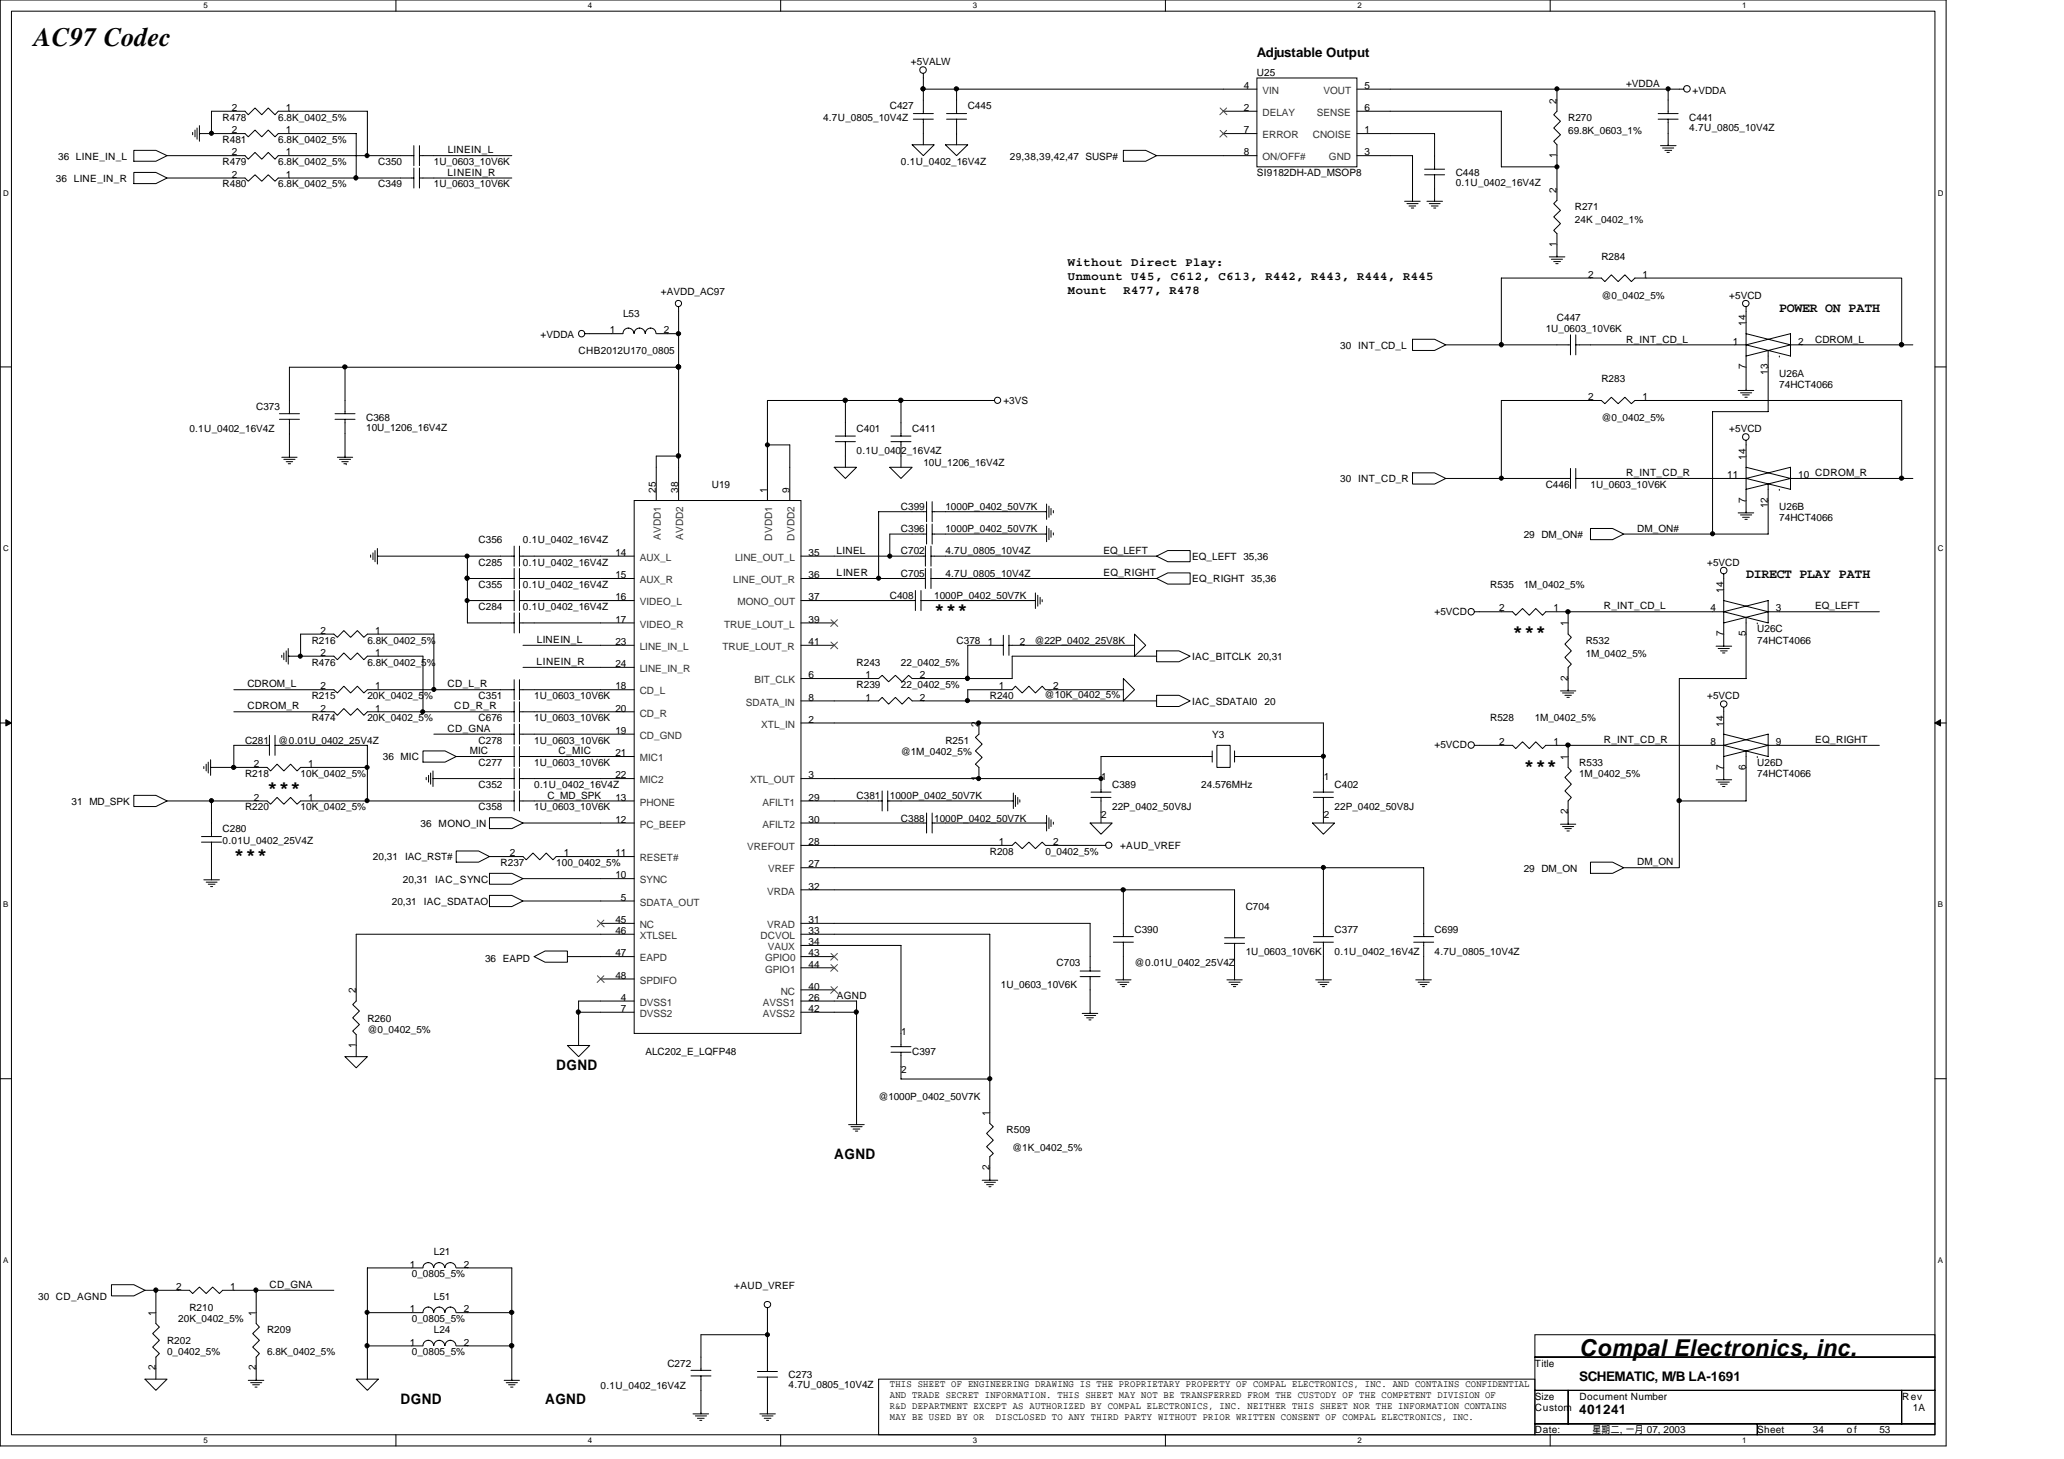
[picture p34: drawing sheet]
<svg xmlns="http://www.w3.org/2000/svg" width="297mm" height="210mm" viewBox="0 0 297 210" stroke-linecap="round" stroke-linejoin="round" font-family="sans-serif">
<defs><g id="words">
<text font-size="3.8" x="4.9" y="6.6">AC97 Codec</text>
<text font-size="3.3" x="227.3" y="195.1">Compal Electronics, inc.</text>
<g font-size="2.5">
<text x="134.4" y="88.5">***</text>
<text x="217.7" y="91.7">***</text>
<text x="219.3" y="110.9">***</text>
<text x="38.4" y="114.1">***</text>
<text x="33.7" y="123.7">***</text>
</g>
<g font-size="2.1">
<text x="80" y="153.9">DGND</text>
<text x="120.1" y="166.8">AGND</text>
<text x="57.7" y="201.9">DGND</text>
<text x="78.4" y="201.9">AGND</text>
</g>
<g font-size="1.9">
<text x="180.9" y="8.2">Adjustable Output</text>
<text x="256.1" y="44.8">POWER ON PATH</text>
<text x="251.3" y="83.2">DIRECT PLAY PATH</text>
<text x="227.3" y="203.4">401241</text>
<text x="227.3" y="198.6">SCHEMATIC, M/B LA-1691</text>
</g>
<g font-size="1.7">
<text x="153.7" y="38.3">Without</text>
<text x="153.7" y="40.3">Unmount</text>
<text x="162.8" y="38.3">Direct Play:</text>
<text x="162.8" y="40.3">U45,</text>
<text x="168.5" y="40.3">C612,</text>
<text x="175.4" y="40.3">C613, R442, R443, R444, R445</text>
<text x="153.7" y="42.3">Mount</text>
<text x="161.7" y="42.3">R477, R478</text>
</g>
<g font-size="1.4">
<text x="131.1" y="9.4">+5VALW</text>
<text x="180.9" y="11">U25</text>
<text x="32" y="17.4">R478</text>
<text x="33.4" y="16">2</text>
<text x="40" y="17.4">6.8K_0402_5%</text>
<text x="41.1" y="16">1</text>
<text x="118.4" y="17.4">4.7U_0805_10V4Z</text>
<text x="128.1" y="15.7">C427</text>
<text x="139.3" y="15.7">C445</text>
<text x="179" y="12.8">4</text>
<text x="179" y="16">2</text>
<text x="196.4" y="16">6</text>
<text x="196.4" y="12.8">5</text>
<text x="224" y="14.9" transform="rotate(-90 224 14.9)">2</text>
<text x="225.7" y="17.4">R270</text>
<text x="234" y="12.5">+VDDA</text>
<text x="243.1" y="17.4">C441</text>
<text x="243.6" y="13.5">+VDDA</text>
<text x="8.4" y="23">36 LINE_IN_L</text>
<text x="32" y="20.6">R481</text>
<text x="32" y="23.7">R479</text>
<text x="33.4" y="19.2">2</text>
<text x="33.4" y="22.4">2</text>
<text x="40" y="20.6">6.8K_0402_5%</text>
<text x="40" y="23.7">6.8K_0402_5%</text>
<text x="41.1" y="19.2">1</text>
<text x="41.1" y="22.4">1</text>
<text x="54.4" y="23.7">C350</text>
<text x="62.4" y="23.7">1U_0603_10V6K</text>
<text x="64.4" y="22.1">LINEIN_L</text>
<text x="129.7" y="23.7">0.1U_0402_16V4Z</text>
<text x="145.3" y="23">29,38,39,42,47 SUSP#</text>
<text x="179" y="22.4">8</text>
<text x="179" y="19.2">7</text>
<text x="196.4" y="22.4">3</text>
<text x="196.4" y="19.2">1</text>
<text x="224" y="22.7" transform="rotate(-90 224 22.7)">1</text>
<text x="225.7" y="19.3">69.8K_0603_1%</text>
<text x="243.1" y="18.8">4.7U_0805_10V4Z</text>
<text x="8" y="26.2">36 LINE_IN_R</text>
<text x="32" y="27">R480</text>
<text x="33.4" y="25.6">2</text>
<text x="40" y="27">6.8K_0402_5%</text>
<text x="41.1" y="25.6">1</text>
<text x="54.4" y="27">C349</text>
<text x="62.4" y="27">1U_0603_10V6K</text>
<text x="64.4" y="25.3">LINEIN_R</text>
<text x="180.9" y="25.4">SI9182DH-AD_MSOP8</text>
<text x="209.5" y="25.4">C448</text>
<text x="209.5" y="26.8">0.1U_0402_16V4Z</text>
<text x="224" y="27.7" transform="rotate(-90 224 27.7)">2</text>
<text x="224" y="35.5" transform="rotate(-90 224 35.5)">1</text>
<text x="226.6" y="30.2">R271</text>
<text x="226.6" y="32.1">24K _0402_1%</text>
<text x="228.6" y="40">2</text>
<text x="230.5" y="37.4">R284</text>
<text x="236.4" y="40">1</text>
<text x="87.8" y="48">1</text>
<text x="89.7" y="45.7">L53</text>
<text x="95.1" y="42.5">+AVDD_AC97</text>
<text x="95.5" y="48">2</text>
<text x="222.5" y="47.8">1U_0603_10V6K</text>
<text x="224.1" y="46.2">C447</text>
<text x="230.5" y="43">@0_0402_5%</text>
<text x="248.9" y="43">+5VCD</text>
<text x="251.2" y="46.9" transform="rotate(-90 251.2 46.9)">14</text>
<text x="77.8" y="48.6">+VDDA</text>
<text x="83.3" y="51">CHB2012U170_0805</text>
<text x="192.9" y="50.2">30 INT_CD_L</text>
<text x="234" y="49.3">R_INT_CD_L</text>
<text x="249.4" y="49.6">1</text>
<text x="251.2" y="53.1" transform="rotate(-90 251.2 53.1)">7</text>
<text x="254.4" y="53.9" transform="rotate(-90 254.4 53.9)">13</text>
<text x="258.8" y="49.6">2</text>
<text x="261.2" y="49.3">CDROM_L</text>
<text x="36.9" y="59">C373</text>
<text x="144.4" y="58.2">+3VS</text>
<text x="228.6" y="57.6">2</text>
<text x="230.5" y="55">R283</text>
<text x="236.4" y="57.6">1</text>
<text x="256.1" y="54.2">U26A</text>
<text x="256.1" y="55.8">74HCT4066</text>
<text x="27.3" y="62.2">0.1U_0402_16V4Z</text>
<text x="52.7" y="60.6">C368</text>
<text x="52.7" y="62">10U_1206_16V4Z</text>
<text x="123.3" y="62.2">C401</text>
<text x="123.3" y="65.4">0.1U_0402_16V4Z</text>
<text x="131.3" y="62.2">C411</text>
<text x="230.5" y="60.6">@0_0402_5%</text>
<text x="248.9" y="62.2">+5VCD</text>
<text x="94.4" y="70.9" transform="rotate(-90 94.4 70.9)">25</text>
<text x="97.6" y="70.9" transform="rotate(-90 97.6 70.9)">38</text>
<text x="102.4" y="70.2">U19</text>
<text x="110.4" y="70.9" transform="rotate(-90 110.4 70.9)">1</text>
<text x="113.6" y="70.9" transform="rotate(-90 113.6 70.9)">9</text>
<text x="132.9" y="67">10U_1206_16V4Z</text>
<text x="192.9" y="69.4">30 INT_CD_R</text>
<text x="222.5" y="70.2">C446</text>
<text x="228.9" y="70.2">1U_0603_10V6K</text>
<text x="234" y="68.5">R_INT_CD_R</text>
<text x="248.6" y="68.8">11</text>
<text x="251.2" y="66.1" transform="rotate(-90 251.2 66.1)">14</text>
<text x="258.8" y="68.8">10 CDROM_R</text>
<text x="129.7" y="76.6">C396</text>
<text x="129.7" y="73.4">C399</text>
<text x="136.1" y="76.6">1000P_0402_50V7K</text>
<text x="136.1" y="73.4">1000P_0402_50V7K</text>
<text x="219.3" y="77.4">29 DM_ON#</text>
<text x="235.6" y="76.5">DM_ON#</text>
<text x="251.2" y="72.3" transform="rotate(-90 251.2 72.3)">7</text>
<text x="254.4" y="73.1" transform="rotate(-90 254.4 73.1)">12</text>
<text x="256.1" y="73.4">U26B</text>
<text x="256.1" y="75">74HCT4066</text>
<text x="68.9" y="78.2">C356</text>
<text x="68.9" y="81.4">C285</text>
<text x="75.3" y="78.2">0.1U_0402_16V4Z</text>
<text x="75.3" y="81.4">0.1U_0402_16V4Z</text>
<text x="88.6" y="80">14</text>
<text x="88.6" y="83.2">15</text>
<text x="116.4" y="83.2">36</text>
<text x="116.4" y="80">35</text>
<text x="120.4" y="82.9">LINER</text>
<text x="120.4" y="79.7">LINEL</text>
<text x="129.7" y="83">C705</text>
<text x="129.7" y="79.8">C702</text>
<text x="136.1" y="83">4.7U_0805_10V4Z</text>
<text x="136.1" y="79.8">4.7U_0805_10V4Z</text>
<text x="158.8" y="82.9">EQ_RIGHT</text>
<text x="158.8" y="79.7">EQ_LEFT</text>
<text x="171.6" y="80.6">EQ_LEFT 35,36</text>
<text x="171.6" y="83.8">EQ_RIGHT 35,36</text>
<text x="245.7" y="81.4">+5VCD</text>
<text x="68.9" y="87.8">C284</text>
<text x="68.9" y="84.6">C355</text>
<text x="75.3" y="87.8">0.1U_0402_16V4Z</text>
<text x="75.3" y="84.6">0.1U_0402_16V4Z</text>
<text x="88.6" y="89.6">17</text>
<text x="88.6" y="86.4">16</text>
<text x="116.4" y="89.6">39</text>
<text x="116.4" y="86.4">37</text>
<text x="128.1" y="86.2">C408</text>
<text x="134.4" y="86.2">1000P_0402_50V7K</text>
<text x="206.5" y="88.4">+5VCD</text>
<text x="214.5" y="84.6">R535</text>
<text x="215.8" y="88">2</text>
<text x="219.3" y="84.6">1M_0402_5%</text>
<text x="223.6" y="88">1</text>
<text x="230.8" y="87.7">R_INT_CD_L</text>
<text x="246.2" y="88">4</text>
<text x="248" y="85.3" transform="rotate(-90 248 85.3)">14</text>
<text x="255.6" y="88">3</text>
<text x="261.2" y="87.7">EQ_LEFT</text>
<text x="44.9" y="92.6">R216</text>
<text x="44.9" y="95.8">R476</text>
<text x="46.1" y="91.2">2</text>
<text x="46.1" y="94.4">2</text>
<text x="52.9" y="92.6">6.8K_0402_5%</text>
<text x="52.9" y="95.8">6.8K_0402_5%</text>
<text x="54" y="91.2">1</text>
<text x="54" y="94.4">1</text>
<text x="77.2" y="95.7">LINEIN_R</text>
<text x="77.3" y="92.5">LINEIN_L</text>
<text x="88.6" y="92.8">23</text>
<text x="88.6" y="96">24</text>
<text x="116.4" y="92.8">41</text>
<text x="123.3" y="95.8">R243</text>
<text x="129.7" y="95.8">22_0402_5%</text>
<text x="137.7" y="92.6">C378</text>
<text x="142.2" y="92.8">1</text>
<text x="146.8" y="92.8">2</text>
<text x="148.9" y="92.6">@22P_0402_25V8K</text>
<text x="171.6" y="95">IAC_BITCLK 20,31</text>
<text x="225.6" y="90.1" transform="rotate(-90 225.6 90.1)">1</text>
<text x="228.2" y="92.6">R532</text>
<text x="228.2" y="94.5">1M_0402_5%</text>
<text x="248" y="91.5" transform="rotate(-90 248 91.5)">7</text>
<text x="251.2" y="91.5" transform="rotate(-90 251.2 91.5)">5</text>
<text x="252.9" y="91">U26C</text>
<text x="252.9" y="92.6">74HCT4066</text>
<text x="35.6" y="98.9">CDROM_L</text>
<text x="44.9" y="100.6">R215</text>
<text x="46.1" y="99.2">2</text>
<text x="52.9" y="100.6">20K_0402_5%</text>
<text x="54" y="99.2">1</text>
<text x="64.4" y="98.9">CD_L_R</text>
<text x="68.9" y="100.6">C351</text>
<text x="76.9" y="100.6">1U_0603_10V6K</text>
<text x="88.6" y="99.2">18</text>
<text x="116.4" y="97.6">6</text>
<text x="116.4" y="100.8">8</text>
<text x="123.3" y="99">R239</text>
<text x="124.5" y="97.6">1</text>
<text x="124.5" y="100.8">1</text>
<text x="129.7" y="99">22_0402_5%</text>
<text x="132.4" y="97.6">2</text>
<text x="132.4" y="100.8">2</text>
<text x="142.4" y="100.6">R240</text>
<text x="143.8" y="99.2">1</text>
<text x="150.3" y="100.4">@10K_0402_5%</text>
<text x="151.5" y="99.2">2</text>
<text x="171.6" y="101.4">IAC_SDATAI0</text>
<text x="182" y="101.4">20</text>
<text x="225.6" y="97.9" transform="rotate(-90 225.6 97.9)">2</text>
<text x="245.7" y="100.6">+5VCD</text>
<text x="35.3" y="107">C281</text>
<text x="35.6" y="102.1">CDROM_R</text>
<text x="40" y="107">@0.01U_0402_25V4Z</text>
<text x="44.9" y="103.8">R474</text>
<text x="46.1" y="102.4">2</text>
<text x="52.9" y="103.8">20K_0402_5%</text>
<text x="54" y="102.4">1</text>
<text x="64.4" y="105.3">CD_GNA</text>
<text x="65.4" y="102.1">CD_R_R</text>
<text x="68.9" y="103.8">C676</text>
<text x="68.9" y="107">C278</text>
<text x="76.9" y="103.8">1U_0603_10V6K</text>
<text x="76.9" y="107">1U_0603_10V6K</text>
<text x="88.6" y="102.4">20</text>
<text x="88.6" y="105.6">19</text>
<text x="116.4" y="104">2</text>
<text x="136.1" y="107">R251</text>
<text x="140.8" y="104.5" transform="rotate(-90 140.8 104.5)">2</text>
<text x="174.5" y="106.2">Y3</text>
<text x="206.5" y="107.6">+5VCD</text>
<text x="214.5" y="103.8">R528</text>
<text x="215.8" y="107.2">2</text>
<text x="220.9" y="103.8">1M_0402_5%</text>
<text x="223.6" y="107.2">1</text>
<text x="230.8" y="106.9">R_INT_CD_R</text>
<text x="246.2" y="107.2">8</text>
<text x="248" y="104.5" transform="rotate(-90 248 104.5)">14</text>
<text x="255.6" y="107.2">9</text>
<text x="261.2" y="106.9">EQ_RIGHT</text>
<text x="35.3" y="111.8">R218</text>
<text x="36.5" y="110.4">2</text>
<text x="43.3" y="111.8">10K_0402_5%</text>
<text x="44.4" y="110.4">1</text>
<text x="55.1" y="109.4">36 MIC</text>
<text x="67.6" y="108.5">MIC</text>
<text x="68.9" y="113.4">C352</text>
<text x="68.9" y="110.2">C277</text>
<text x="76.9" y="113.4">0.1U_0402_16V4Z</text>
<text x="76.9" y="110.2">1U_0603_10V6K</text>
<text x="80.4" y="108.5">C_MIC</text>
<text x="88.6" y="108.8">21</text>
<text x="88.6" y="112">22</text>
<text x="116.4" y="112">3</text>
<text x="129.7" y="108.6">@1M_0402_5%</text>
<text x="140.8" y="112.3" transform="rotate(-90 140.8 112.3)">1</text>
<text x="158.5" y="112.2">1</text>
<text x="160.1" y="113.4">C389</text>
<text x="172.9" y="113.4">24.576MHz</text>
<text x="190.5" y="112.2">1</text>
<text x="192.1" y="113.4">C402</text>
<text x="225.6" y="109.3" transform="rotate(-90 225.6 109.3)">1</text>
<text x="227.3" y="110.2">R533</text>
<text x="227.3" y="111.8">1M_0402_5%</text>
<text x="248" y="110.7" transform="rotate(-90 248 110.7)">7</text>
<text x="251.2" y="110.7" transform="rotate(-90 251.2 110.7)">6</text>
<text x="252.9" y="110.2">U26D</text>
<text x="252.9" y="111.8">74HCT4066</text>
<text x="10.3" y="115.8">31 MD_SPK</text>
<text x="32" y="119.8">C280</text>
<text x="35.3" y="116.6">R220</text>
<text x="36.5" y="115.2">2</text>
<text x="43.3" y="116.6">10K_0402_5%</text>
<text x="44.4" y="115.2">1</text>
<text x="60.5" y="119">36 MONO_IN</text>
<text x="68.9" y="116.6">C358</text>
<text x="76.9" y="116.6">1U_0603_10V6K</text>
<text x="78.8" y="114.9">C_MD_SPK</text>
<text x="88.6" y="115.2">13</text>
<text x="88.6" y="118.4">12</text>
<text x="116.4" y="115.2">29</text>
<text x="116.4" y="118.4">30</text>
<text x="123.3" y="115">C381</text>
<text x="128.1" y="115">1000P_0402_50V7K</text>
<text x="129.7" y="118.2">C388</text>
<text x="134.4" y="118.2">1000P_0402_50V7K</text>
<text x="158.5" y="117.7">2</text>
<text x="160.1" y="116.6">22P_0402_50V8J</text>
<text x="190.5" y="117.7">2</text>
<text x="192.1" y="116.6">22P_0402_50V8J</text>
<text x="225.6" y="117.1" transform="rotate(-90 225.6 117.1)">2</text>
<text x="32" y="121.4">0.01U_0402_25V4Z</text>
<text x="53.7" y="123.8">20,31</text>
<text x="58.3" y="123.8">IAC_RST#</text>
<text x="72" y="124.6">R237</text>
<text x="73.4" y="123.2">2</text>
<text x="80" y="124.6">100_0402_5%</text>
<text x="81.1" y="123.2">1</text>
<text x="88.6" y="123.2">11</text>
<text x="116.4" y="124.8">27</text>
<text x="116.4" y="121.6">28</text>
<text x="142.4" y="123">R208</text>
<text x="143.8" y="121.6">1</text>
<text x="150.4" y="123">0_0402_5%</text>
<text x="151.5" y="121.6">2</text>
<text x="161.2" y="122.2">+AUD_VREF</text>
<text x="219.3" y="125.4">29 DM_ON</text>
<text x="235.6" y="124.5">DM_ON</text>
<text x="56.4" y="130.2">20,31</text>
<text x="58" y="127">20,31</text>
<text x="61" y="130.2">IAC_SDATAO</text>
<text x="62.6" y="127">IAC_SYNC</text>
<text x="88.6" y="126.4">10</text>
<text x="89.4" y="129.6">5</text>
<text x="116.4" y="128">32</text>
<text x="179.3" y="131">C704</text>
<text x="88.6" y="134.4">46</text>
<text x="88.6" y="137.6">47</text>
<text x="88.6" y="132.8">45</text>
<text x="116.4" y="134.4">33</text>
<text x="116.4" y="136">34</text>
<text x="116.4" y="137.6">43</text>
<text x="116.4" y="132.8">31</text>
<text x="163.3" y="134.2">C390</text>
<text x="179.3" y="137.4">1U_0603_10V6K</text>
<text x="192.1" y="134.2">C377</text>
<text x="192.1" y="137.4">0.1U_0402_16V4Z</text>
<text x="206.5" y="134.2">C699</text>
<text x="206.5" y="137.4">4.7U_0805_10V4Z</text>
<text x="51.2" y="142.9" transform="rotate(-90 51.2 142.9)">2</text>
<text x="69.8" y="138.3">36 EAPD</text>
<text x="88.6" y="140.8">48</text>
<text x="89.4" y="144">4</text>
<text x="116.4" y="144">26</text>
<text x="116.4" y="139.2">44</text>
<text x="116.4" y="142.4">40</text>
<text x="120.4" y="143.7">AGND</text>
<text x="144.1" y="142.2">1U_0603_10V6K</text>
<text x="152.1" y="139">C703</text>
<text x="163.3" y="139">@0.01U_0402_25V4Z</text>
<text x="52.9" y="147">R260</text>
<text x="52.9" y="148.6">@0_0402_5%</text>
<text x="89.4" y="145.6">7</text>
<text x="116.4" y="145.6">42</text>
<text x="129.7" y="148.9">1</text>
<text x="51.2" y="150.7" transform="rotate(-90 51.2 150.7)">1</text>
<text x="92.9" y="151.8">ALC202_E_LQFP48</text>
<text x="129.7" y="154.3">2</text>
<text x="131.3" y="151.8">C397</text>
<text x="126.4" y="158.2">@1000P_0402_50V7K</text>
<text x="142.4" y="160.5" transform="rotate(-90 142.4 160.5)">1</text>
<text x="144.9" y="163">R509</text>
<text x="145.7" y="165.5">@1K_0402_5%</text>
<text x="142.4" y="168.3" transform="rotate(-90 142.4 168.3)">2</text>
<text x="25.4" y="185.6">2</text>
<text x="33.1" y="185.6">1</text>
<text x="38.8" y="185.3">CD_GNA</text>
<text x="59" y="182.4">1</text>
<text x="59.3" y="183.8">0_0805_5%</text>
<text x="62.4" y="180.6">L21</text>
<text x="66.8" y="182.4">2</text>
<text x="105.7" y="185.4">+AUD_VREF</text>
<text x="5.5" y="187">30 CD_AGND</text>
<text x="22.4" y="189.3" transform="rotate(-90 22.4 189.3)">1</text>
<text x="25.7" y="190.2">20K_0402_5%</text>
<text x="27.3" y="188.6">R210</text>
<text x="36.8" y="189.3" transform="rotate(-90 36.8 189.3)">1</text>
<text x="38.4" y="191.8">R209</text>
<text x="59" y="188.8">1</text>
<text x="59.3" y="190.2">0_0805_5%</text>
<text x="62.4" y="187">L51</text>
<text x="62.4" y="191.8">L24</text>
<text x="66.8" y="188.8">2</text>
<text x="22.4" y="197.1" transform="rotate(-90 22.4 197.1)">2</text>
<text x="24" y="193.4">R202</text>
<text x="24" y="195">0_0402_5%</text>
<text x="36.8" y="197.1" transform="rotate(-90 36.8 197.1)">2</text>
<text x="38.4" y="195">6.8K_0402_5%</text>
<text x="59" y="193.6">1</text>
<text x="59.3" y="195">0_0805_5%</text>
<text x="66.8" y="193.6">2</text>
<text x="96.1" y="196.6">C272</text>
<text x="220.9" y="196.6">Title</text>
<text x="86.4" y="199.8">0.1U_0402_16V4Z</text>
<text x="113.5" y="198.2">C273</text>
<text x="113.5" y="199.6">4.7U_0805_10V4Z</text>
<text x="128.1" y="199.6">THIS SHEET OF ENGINEERING DRAWING IS THE PROPRIETARY PROPERTY OF COMPAL ELECTRONICS, INC. AND CONTAINS CONFIDENTIAL</text>
<text x="128.1" y="201.2">AND TRADE SECRET INFORMATION. THIS SHEET MAY NOT BE TRANSFERRED FROM THE CUSTODY OF THE COMPETENT DIVISION OF</text>
<text x="128.1" y="202.7">R&amp;D DEPARTMENT EXCEPT AS AUTHORIZED BY COMPAL ELECTRONICS, INC. NEITHER THIS SHEET NOR THE INFORMATION CONTAINS</text>
<text x="220.9" y="201.4">Size</text>
<text x="220.9" y="203">Custom</text>
<text x="227.3" y="201.4">Document Number</text>
<text x="273.8" y="201.4">Rev</text>
<text x="275.3" y="203">1A</text>
<text x="128.1" y="204.3">MAY BE USED BY OR</text>
<text x="143.3" y="204.3">DISCLOSED TO ANY THIRD PARTY WITHOUT PRIOR WRITTEN CONSENT OF COMPAL ELECTRONICS, INC.</text>
<text x="220.9" y="206.2">Date:</text>
<text x="229.2" y="206.2">星期二 一月 07, 2003</text>
<text x="233.1" y="206.2">,</text>
<text x="252.9" y="206.2">Sheet</text>
<text x="260.9" y="206.2">34</text>
<text x="265.8" y="206.2">of</text>
<text x="270.5" y="206.2">53</text>
</g>
<g font-size="1.4" fill="#333">
<text x="181.7" y="13.5">VIN</text>
<text x="181.7" y="16.7">DELAY</text>
<text x="189.5" y="16.7">SENSE</text>
<text x="190.5" y="13.5">VOUT</text>
<text x="181.7" y="23.1">ON/OFF#</text>
<text x="181.7" y="19.9">ERROR</text>
<text x="188.9" y="19.9">CNOISE</text>
<text x="191.3" y="23.1">GND</text>
<text x="95.1" y="77.7" transform="rotate(-90 95.1 77.7)">AVDD1</text>
<text x="98.3" y="77.7" transform="rotate(-90 98.3 77.7)">AVDD2</text>
<text x="111.1" y="77.8" transform="rotate(-90 111.1 77.8)">DVDD1</text>
<text x="114.3" y="77.8" transform="rotate(-90 114.3 77.8)">DVDD2</text>
<text x="92.1" y="80.7">AUX_L</text>
<text x="92.1" y="83.9">AUX_R</text>
<text x="105.5" y="83.9">LINE_OUT_R</text>
<text x="105.8" y="80.7">LINE_OUT_L</text>
<text x="92.1" y="87.1">VIDEO_L</text>
<text x="106.1" y="87.1">MONO_OUT</text>
<text x="92.1" y="90.3">VIDEO_R</text>
<text x="92.1" y="93.5">LINE_IN_L</text>
<text x="104" y="93.5">TRUE_LOUT_R</text>
<text x="104.2" y="90.3">TRUE_LOUT_L</text>
<text x="92.1" y="96.7">LINE_IN_R</text>
<text x="92.1" y="99.9">CD_L</text>
<text x="107.4" y="101.5">SDATA_IN</text>
<text x="108.6" y="98.3">BIT_CLK</text>
<text x="92.1" y="103.1">CD_R</text>
<text x="92.1" y="106.3">CD_GND</text>
<text x="109.6" y="104.7">XTL_IN</text>
<text x="92.1" y="109.5">MIC1</text>
<text x="92.1" y="112.7">MIC2</text>
<text x="107.9" y="112.7">XTL_OUT</text>
<text x="92.1" y="115.9">PHONE</text>
<text x="92.1" y="119.1">PC_BEEP</text>
<text x="109.7" y="115.9">AFILT1</text>
<text x="109.7" y="119.1">AFILT2</text>
<text x="92.1" y="123.9">RESET#</text>
<text x="107.5" y="122.3">VREFOUT</text>
<text x="110.6" y="125.5">VREF</text>
<text x="92.1" y="127.1">SYNC</text>
<text x="92.1" y="130.3">SDATA_OUT</text>
<text x="110.4" y="128.7">VRDA</text>
<text x="92.1" y="135.1">XTLSEL</text>
<text x="92.1" y="133.5">NC</text>
<text x="109.5" y="135.1">DCVOL</text>
<text x="110.4" y="133.5">VRAD</text>
<text x="110.5" y="136.7">VAUX</text>
<text x="92.1" y="138.3">EAPD</text>
<text x="92.1" y="141.5">SPDIFO</text>
<text x="110.1" y="138.3">GPIO0</text>
<text x="110.1" y="139.9">GPIO1</text>
<text x="112.3" y="143.1">NC</text>
<text x="92.1" y="144.7">DVSS1</text>
<text x="92.1" y="146.3">DVSS2</text>
<text x="109.8" y="144.7">AVSS1</text>
<text x="109.8" y="146.3">AVSS2</text>
</g>
<g font-size="1.1">
<text x="29.3" y="1.1">5</text>
<text x="84.6" y="1.1">4</text>
<text x="140" y="1.1">3</text>
<text x="195.4" y="1.1">2</text>
<text x="250.7" y="1.1">1</text>
<text x=".5" y="28.2">D</text>
<text x="278.9" y="28.2">D</text>
<text x=".5" y="79.3">C</text>
<text x="278.9" y="79.3">C</text>
<text x=".5" y="130.6">B</text>
<text x="278.9" y="130.6">B</text>
<text x=".5" y="181.7">A</text>
<text x="278.9" y="181.7">A</text>
<text x="29.3" y="207.6">5</text>
<text x="84.6" y="207.6">4</text>
<text x="140" y="207.6">3</text>
<text x="195.4" y="207.6">2</text>
<text x="250.7" y="207.6">1</text>
</g>
</g></defs>
<path d="M0 0h280.1v208h-280.1zM1.6 1.6h276.9v204.8h-276.9z" fill="none" stroke="#000" stroke-width=".14"/>
<g fill="#fff">
<path d="M29.3 .2h.6v1.2h-.6z"/>
<path d="M29.3 206.6h.6v1.2h-.6z"/>
</g>
<path d="M57 0v1.6M57 206.4v1.6" fill="none" stroke="#000" stroke-width=".14"/>
<g fill="#fff">
<path d="M84.6 .2h.6v1.2h-.6z"/>
<path d="M84.6 206.6h.6v1.2h-.6z"/>
</g>
<path d="M112.3 0v1.6M112.3 206.4v1.6" fill="none" stroke="#000" stroke-width=".14"/>
<g fill="#fff">
<path d="M140 .2h.6v1.2h-.6z"/>
<path d="M140 206.6h.6v1.2h-.6z"/>
</g>
<path d="M167.7 0v1.6M167.7 206.4v1.6" fill="none" stroke="#000" stroke-width=".14"/>
<g fill="#fff">
<path d="M195.4 .2h.6v1.2h-.6z"/>
<path d="M195.4 206.6h.6v1.2h-.6z"/>
</g>
<path d="M223.1 0v1.6M223.1 206.4v1.6" fill="none" stroke="#000" stroke-width=".14"/>
<g fill="#fff">
<path d="M250.7 .2h.6v1.2h-.6z"/>
<path d="M250.7 206.6h.6v1.2h-.6z"/>
<path d="M.5 27.2h.7v1.2h-.7z"/>
<path d="M278.9 27.2h.8v1.2h-.8z"/>
<path d="M.5 78.4h.7v1.1h-.7z"/>
<path d="M278.9 78.4h.8v1.1h-.8z"/>
</g>
<path d="M0 52.8h1.6M278.5 52.8h1.6" fill="none" stroke="#000" stroke-width=".14"/>
<g fill="#fff">
<path d="M.5 129.6h.7v1.2h-.7z"/>
<path d="M278.9 129.6h.7v1.2h-.7z"/>
</g>
<path d="M0 104h1.6M278.5 104h1.6" fill="none" stroke="#000" stroke-width=".14"/>
<path d="M.8 103.5l.8 .5-.8 .4zM278.5 104l.8-.5v.9z" fill="#000" stroke="#000" stroke-width=".14"/>
<g fill="#fff">
<path d="M.5 180.8h.7v1.1h-.7z"/>
<path d="M278.9 180.8h.7v1.1h-.7z"/>
</g>
<g fill="none" stroke="#000" stroke-width=".14">
<path d="M27.7 19v.4M28.1 18.7v1M28.4 18.4v1.6M28.7 19.2h6.6l.4 .5 1-1 1 1 .9-1 1 1 .4-.5h11.3v6.4h-11.3l-.4 .5-1-1-.9 1-1-1-1 1-.4-.5h-11.3M28.7 18.1v2.2M30.4 19.2v-3.2h4.9l.4 .5 1-1 1 1 .9-1 1 1 .4-.5h12.9v6.4h6.7M131.4 17.1h2.9M131.4 16.3h2.9M132.9 10.6v5.7M132.9 17.1v3.7M132.9 12.8h48M136.2 17.1h2.9"/>
<path d="M136.2 16.3h2.9M137.7 12.8v3.5M137.7 17.1v3.7M176.1 19.2h4.8M176.1 16h4.8M180.9 11.2h14.4v12.8h-14.4zM195.3 12.8h28.8v3.2l-.5 .5 1 .9-1 1 1 1-1 .9 .5 .5v8l-.5 .5 1 1-1 .9 1 1-1 .9 .5 .5v3.4M195.3 19.2h11.2v5.1M195.3 16h20.8v8h8M224.1 12.8h18.2M238.6 17.1h2.9M238.6 16.3h2.9"/>
<path d="M240.1 12.8v3.5M240.1 17.1v3.9M19.3 24.8h3.1l1.6 .8-1.6 .8h-3.1zM19.3 21.6h3.1l1.6 .8-1.6 .8h-3.1zM24 22.4h11.3l.4 .5 1-1 1 1 .9-1 1 1 .4-.5h12.9M51.3 25.6h8.3M59.6 21v2.8M59.6 24.2v2.9M60.4 22.4h13.3M60.4 25.6h13.3M60.4 21v2.8M60.4 24.2v2.9"/>
<path d="M131.3 20.8h3.1l-1.5 1.6zM136.1 20.8h3.2l-1.6 1.6zM161.7 21.6h3.2l1.6 .8-1.6 .8h-3.2zM166.5 22.4h14.4M195.3 22.4h8v6.6M202.1 29h2.3M202.5 29.3h1.6M202.8 29.6h.9M203.1 29.9h.4M205 25.1h2.9M205 24.3h2.9M205.4 29h2.2"/>
<path d="M205.7 29.3h1.6M206 29.6h1M206.3 29.9h.3M206.5 25.1v3.9M223 37h2.2M223.3 37.3h1.6M223.6 37.6h1M223.9 37.9h.3M239 21h2.2M239.3 21.3h1.6M239.6 21.6h1M239.9 21.9h.3"/>
<path d="M40.2 59.5h2.9M41.7 59.5v-6.7h8v6.7M48.2 59.5h2.9M49.7 52.8h48M84.2 48h5.5M89.7 48a.78 .78 0 0 1 .7-.8 .78 .78 0 0 1 .8 .8M91.3 48a.78 .78 0 0 1 .8-.8 .78 .78 0 0 1 .7 .8M92.9 48a.76 .76 0 0 1 .7-.8 .76 .76 0 0 1 .8 .8M94.4 48h3.3M97.7 44.2v27.8M121.7 57.6v5.1M129.7 57.6v5.1"/>
<path d="M143.1 57.6h-32.7v14.4M203.3 48.8h3.2l1.6 .8-1.6 .8h-3.2zM208.1 49.6h17.9M216.1 49.6v-9.6h14.4l.5 .5 .9-1 1 1 .9-1 1 1 .5-.5h38.4v9.6h-16M226 48.2v2.9M226.8 49.6h24.5M226.8 48.2v2.9M250.1 56.2h2.3M250.5 56.5h1.6M250.8 56.8h1M251.1 57.1h.4M251.3 49.6l6.4-1.6v3.2z"/>
<path d="M251.3 48l6.4 1.6M251.3 44.2v12M254.5 50.4v8.8h-8v17.6M256.1 51.2h.1M257.7 49.6l-6.4 1.6M273.7 49.6h1.6M40.2 60.3h2.9M40.6 65.8h2.2M40.8 66.1h1.7M41.2 66.4h.9M41.5 66.7h.3M41.7 60.3v5.5"/>
<path d="M48.2 60.3h2.9M48.6 65.8h2.2M48.8 66.1h1.7M49.2 66.4h.9M49.5 66.7h.3M49.7 60.3v5.5M49.8 66.7h.1M53.3 79.8v.4M53.7 79.5v1M54 79.2v1.6M54.3 78.9v2.3M74 78.6v2.8"/>
<path d="M74.8 78.6v2.8M91.3 72h24v76.7h-24zM97.7 65.6h-3.3v6.4M110.4 64h3.3v8M120.1 67.2h3.2l-1.6 1.6zM120.2 63.5h2.9M120.2 62.7h2.9M121.7 63.5v3.7M128.1 67.2h3.2l-1.6 1.6zM128.2 63.5h2.9M128.2 62.7h2.9M129.7 63.5v3.7"/>
<path d="M133.2 78.6v2.8M133.3 76.8h-5.2v3.2h5.1M133.3 73.6h-6.9v9.6M133.3 72.2v2.9M133.3 75.4v2.9M134 78.6v2.8M134.2 76.8h16.4M134.2 73.6h16.4M134.2 72.2v2.9M134.2 75.4v2.9M150.6 72.5v2.2M150.6 75.7v2.2"/>
<path d="M151 72.8v1.6M151 76v1.6M151.3 73.2v.9M151.3 76.3v1M151.6 73.4v.4M151.6 76.7v.3M203.3 68h3.2l1.6 .8-1.6 .8h-3.2zM208.1 68.8h17.9M216.1 68.8v-11.2h14.4l.5 .5 .9-1 1 1 .9-1 1 1 .5-.5h38.4v11.2M226 67.4v2.9M226.8 68.8h24.5M226.8 67.4v2.9"/>
<path d="M228.9 76h3.2l1.6 .8-1.6 .8h-3.2zM250.1 73.8h2.3M250.5 74.1h1.6M250.8 74.4h1M251.1 74.7h.4M251.3 68.8l6.4-1.6v3.2zM251.3 67.2l6.4 1.6M251.3 63.4v10.4M254.5 69.6v7.2h-20.8M256.1 70.4h.1M257.7 68.8l-6.4 1.6M257.7 68.8h17.6"/>
<path d="M33.7 99.2h14.3l.6 .5 .9-1 1 1 .9-1 1 1 .5-.5h21.1M40.6 94.3v.3M40.8 93.9v1M41.2 93.6v1.6M41.5 94.4h6.5l.6 .5 .9-1 1 1 .9-1 1 1 .5-.5h8v8M41.5 93.3v2.2M43.3 94.4v-3.2h4.7l.6 .5 .9-1 1 1 .9-1 1 1 .5-.5h9.5v8M54.3 80h19.7M67.3 86.4h6.7M67.3 83.2h6.7M67.3 80v9.6h6.7M74 81.8v2.9"/>
<path d="M74 85v2.8M74 88.2v2.9M74 97.8v2.9M74.8 86.4h16.5M74.8 83.2h16.5M74.8 99.2h16.5M74.8 80h16.5M74.8 89.6h16.5M74.8 81.8v2.9M74.8 85v2.8M74.8 88.2v2.9M74.8 97.8v2.9"/>
<path d="M75.3 92.8h16M75.3 96h16M115.3 86.4h16.4M115.3 92.8h4.8M115.3 83.2h17.9M115.3 80h12.8M115.3 89.6h4.8M131.7 85v2.8M132.5 86.4h16.5M132.5 85v2.8M133.2 81.8v2.9M134 83.2h32.5"/>
<path d="M134 80h32.5M134 81.8v2.9M144.4 92.8h-5.1v4.8M144.4 91.4v2.9M145.2 92.8h18.1M145.2 91.4v2.9M149 85.3v2.2M149.3 85.6v1.6M149.7 85.9v1M150 86.3v.3M161.7 97.6l1.6 1.6-1.6 1.6zM161.7 99.2h-11.3l-.4-.5-1 1-.9-1-1 1-1-1-.4 .5h-6.4v1.6"/>
<path d="M163.3 91.2l1.6 1.6-1.6 1.6zM166.5 93.6h3.2l1.6 .8-1.6 .8h-3.2zM166.5 80l1.6-.8h3.2v1.6h-3.2zM166.5 83.2l1.6-.8h3.2v1.6h-3.2zM166.5 94.4h-20.8v3.2h-14.4l-.5-.4-1 .9-.9-.9-1 .9-.9-.9-.6 .4h-11.1M212.2 88h5.5l.4 .5 1-1 1 1 .9-1 1 1 .5-.5h3.2v3.2l.4 .5-.9 1 .9 .9-.9 1 .9 .9-.4 .5v3.4M224.6 99.4h2.2M224.9 99.7h1.6M225.7 88h22.4M247 93h2.2M247.3 93.3h1.6M247.6 93.6h1"/>
<path d="M247.9 93.9h.3M248.1 88l6.4-1.6v3.2zM248.1 86.4l6.4 1.6M248.1 82.6v10.4M251.3 88.8v8.8h-9.6v17.6M252.9 89.6h.1M254.5 88l-6.4 1.6M254.5 88h16M19.3 114.4h3.1l1.6 .8-1.6 .8h-3.1zM24 115.2h6.4v5.2M29.3 110.3v.3M29.7 109.9v1"/>
<path d="M30 109.6v1.6M30.3 110.4h8.1l.5 .5 1-1 .9 1 1-1 1 1 .5-.5h9.6M30.3 109.3v2.2M30.4 115.2h8l.5 .5 1-1 .9 1 1-1 1 1 .5-.5h30.7M33.7 102.4h14.3l.6 .5 .9-1 1 1 .9-1 1 1 .5-.5h21.1M38.8 107.2h-5.1v3.2M38.8 105.8v2.9M39.6 107.2h13.3v8M39.6 105.8v2.9M60.9 108h3.1l1.7 .8-1.7 .8h-3.1zM61.3 111.8v.4M61.7 111.5v1"/>
<path d="M62 111.2v1.6M62.3 112h11.7M62.3 110.9v2.3M62.4 105.6h11.6M65.7 108.8h8.3M70.4 117.6h3.3l1.6 .8-1.6 .8h-3.3zM74 101v2.8M74 104.2v2.9M74 107.4v2.9M74 110.6v2.9M74 113.8v2.9M74.8 115.2h16.5"/>
<path d="M74.8 112h16.5M74.8 108.8h16.5M74.8 102.4h16.5M74.8 105.6h16.5M74.8 101v2.8M74.8 104.2v2.9M74.8 107.4v2.9M74.8 110.6v2.9M74.8 113.8v2.9M75.3 118.4h16M115.3 100.8h11.1l.6-.5 .9 1 1-1 .9 1 1-1 .5 .5h35.2M115.3 115.2h11.7"/>
<path d="M115.3 112h43.2M115.3 118.4h18M115.3 104h75.2v10M127 113.8v2.9M127.8 115.2h18M127.8 113.8v2.9M133.3 117v2.8M134.2 118.4h16.4M134.2 117v2.8M140.9 104v1.6l-.5 .5 .9 1-.9 .9 .9 1-.9 .9 .5 .5v1.6M145.8 114.1v2.2M146.1 114.4v1.6"/>
<path d="M146.5 114.7v1M146.8 115.1v.3M150.6 117.3v2.2M151 117.6v1.6M151.3 117.9v1M151.6 118.3v.3M156.9 118.4h3.2l-1.6 1.6zM157 114.7h2.9M157 114h2.9M158.5 114.7v3.7M166.5 100h3.2l1.6 .8-1.6 .8h-3.2zM174.5 108.8h-16v5.2"/>
<path d="M174.5 108v1.6M175.1 107.2h1.9v3.2h-1.9zM177.7 108.8h12.8M177.7 108v1.6M188.9 118.4h3.2l-1.6 1.6zM189 114.7h2.9M189 114h2.9M190.5 114.7v3.7M212.2 107.2h5.5l.4 .5 1-1 1 1 .9-1 1 1 .5-.5h3.2v3.2l.4 .5-.9 .9 .9 1-.9 1 .9 .9-.4 .5v3.4M224.6 118.6h2.2M224.9 118.9h1.6M225.2 100h.9"/>
<path d="M225.2 119.2h.9M225.5 100.3h.3M225.5 119.5h.3M225.7 107.2h22.4M241.7 115.2v9.6h-8M247 112.2h2.2M247.3 112.5h1.6M247.6 112.8h1M247.9 113.2h.3M248.1 107.2l6.4-1.6v3.2zM248.1 105.6l6.4 1.6M248.1 101.8v10.4"/>
<path d="M251.3 108v7.2h-9.6M252.9 108.8h.1M254.5 107.2l-6.4 1.6M254.5 107.2h16M29 121.2h2.9M29 120.4h2.9M29.3 126.6h2.3M29.7 126.9h1.5M30 127.2h.9M30.3 127.6h.3M30.4 121.2v5.4M65.7 122.4h3.2l1.5 .8-1.5 .8h-3.2z"/>
<path d="M70.4 128.8h3.3l1.6 .8-1.6 .8h-3.3zM70.4 125.6h3.3l1.6 .8-1.6 .8h-3.3zM70.4 123.2h4.9l.4 .5 1-1 1 1 .9-1 1 1 .4-.5h11.3M75.3 126.4h16M75.3 129.6h16M76.9 137.6l1.5-.8h3.3v1.6h-3.3zM81.7 137.6h9.6M86.4 132.8h4.9M91.3 134.4h-40v9.6l-.5 .5 .9 1-.9 .9 .9 1-.9 .9 .5 .5v3.2M115.3 134.4h27.1v27.2l.6 .5-1 1 1 .9-1 1 1 .9-.6 .5v3.4M115.3 121.6h30.4l.4-.4 1 .9 1-.9 .9 .9 1-.9 .4 .4h8.7M115.3 136h14.4v14.6"/>
<path d="M115.3 124.8h89.6v9.9M115.3 137.6h4.8M115.3 128h62.4v6.9M115.3 132.8h41.6v6.9M115.3 139.2h4.8M155.4 139.7h2.9M160.2 135.6h2.9M160.2 134.7h2.9M161.7 128v6.7M161.7 135.6v5.4M176.2 134.9h2.9M176.2 135.7h2.9"/>
<path d="M177.7 135.7v5.3M189 135.6h2.9M189 134.7h2.9M190.5 124.8v9.9M190.5 135.6v5.4M203.5 135.6h2.8M203.5 134.7h2.8M204.9 135.6v5.4M228.9 124h3.2l1.6 .8-1.6 .8h-3.2zM0 155.2h1.6M49.7 152h3.2l-1.6 1.6zM81.7 150.4h3.2l-1.6 1.6z"/>
<path d="M83.3 145.6h8M86.4 140.8h4.9M91.3 144h-8v6.4M115.3 145.6h8M115.3 144h8v17.8M115.3 142.4h4.8M128.2 151.4h2.9M128.2 150.6h2.9M129.7 151.4v3.8h12.7M155.4 140.5h2.9M155.7 145.8h2.3M156.1 146.1h1.6"/>
<path d="M156.4 146.4h.9M156.7 146.7h.3M156.9 140.5v5.3M160.6 141h2.2M160.9 141.3h1.6M161.2 141.6h.9M161.5 141.9h.3M176.6 141h2.2M176.9 141.3h1.6M177.2 141.6h.9M177.5 141.9h.3M189.4 141h2.2"/>
<path d="M189.7 141.3h1.6M190 141.6h1M190.3 141.9h.3M203.7 141h2.3M204.1 141.3h1.6M204.4 141.6h1M204.7 141.9h.3M278.5 155.2h1.6M122.1 161.8h2.3M122.5 162.1h1.6M122.8 162.4h.9M123.1 162.7h.3"/>
<path d="M141.3 169.8h2.3M141.7 170.1h1.6M142 170.4h1M142.3 170.7h.3M16 184.8h3.3l1.6 .8-1.6 .8h-3.3zM20.9 198.4h3.1l-1.6 1.6zM20.9 185.6h6.4l.4 .5 1-.9 1 .9 .9-.9 1 .9 .4-.5h16M22.4 185.6v4.8l.5 .5-.9 1 .9 .9-.9 1 .9 .9-.5 .5v3.2M35.7 198.6h2.3M36.1 198.9h1.6M36.4 199.2h.9M36.7 199.6h.3"/>
<path d="M36.9 185.6v4.8l.4 .5-.9 1 .9 .9-.9 1 .9 .9-.4 .5v3.4M51.3 198.4h3.1l-1.5 1.6zM52.9 188.8h8M52.9 193.6h8M60.9 188.8a.76 .76 0 0 1 .7-.8 .76 .76 0 0 1 .8 .8M60.9 193.6a.76 .76 0 0 1 .7-.8 .76 .76 0 0 1 .8 .8M60.9 182.4a.76 .76 0 0 1 .7-.7 .76 .76 0 0 1 .8 .7M60.9 182.4h-8v16M62.4 188.8a.78 .78 0 0 1 .8-.8 .78 .78 0 0 1 .8 .8M62.4 193.6a.78 .78 0 0 1 .8-.8 .78 .78 0 0 1 .8 .8M62.4 182.4a.79 .79 0 0 1 .8-.7 .79 .79 0 0 1 .8 .7M64 188.8a.78 .78 0 0 1 .8-.8 .78 .78 0 0 1 .8 .8"/>
<path d="M64 193.6a.78 .78 0 0 1 .8-.8 .78 .78 0 0 1 .8 .8M64 182.4a.79 .79 0 0 1 .8-.7 .79 .79 0 0 1 .8 .7M65.7 188.8h8M65.7 193.6h8M65.7 182.4h8v16.2M72.6 198.6h2.2M72.9 198.9h1.6M73.2 199.2h.9M73.5 199.6h.3M99.4 198h2.9M99.4 197.1h2.9M100.9 198v5.4"/>
<path d="M109 197.3h2.9M109 198.1h2.9M110.4 188.2v9.1M110.4 198.1v5.3M110.4 192h-9.5v5.1M126.4 198.4h94.5v8h-94.5zM220.9 192h57.6v3.2h-57.6zM220.9 195.2h57.6v4.8h-57.6zM99.7 203.4h2.3M100.1 203.7h1.6M100.4 204h.9M100.7 204.3h.3"/>
<path d="M109.3 203.4h2.3M109.7 203.7h1.5M110 204h1M110.3 204.3h.3M220.9 200h4.8v4.9h-4.8zM220.9 204.9h32v1.5h-32zM225.7 200h48v4.9h-48zM252.9 204.9h25.6v1.5h-25.6zM273.7 200h4.8v4.9h-4.8z"/>
<circle cx="132.8" cy="10.1" r=".47"/>
<circle cx="242.8" cy="12.8" r=".47"/>
<circle cx="83.7" cy="48" r=".46"/>
<circle cx="97.6" cy="43.7" r=".45"/>
<circle cx="143.6" cy="57.6" r=".45"/>
<circle cx="251.2" cy="43.7" r=".46"/>
<circle cx="251.2" cy="62.9" r=".47"/>
<circle cx="211.7" cy="88" r=".46"/>
<circle cx="248.1" cy="82.1" r=".47"/>
<circle cx="211.7" cy="107.2" r=".46"/>
<circle cx="248.1" cy="101.3" r=".46"/>
<circle cx="159.6" cy="121.6" r=".45"/>
<circle cx="110.4" cy="187.7" r=".46"/>
</g>
<g fill="none" stroke="#4c4c4c" stroke-width=".14">
<path d="M175.6 18.8l1 .9M175.6 15.5l1 1M176.5 18.8l-.9 .9M176.5 15.5l-.9 1M119.6 89.2l1 .9M119.6 92.4l1 .9M120.5 89.2l-1 .9M120.5 92.4l-1 .9M86 132.4l.9 .9M86.9 132.4l-1 .9M119.6 137.2l1 .9M119.6 138.8l1 .9"/>
<path d="M120.5 137.2l-1 .9M120.5 138.8l-1 .9M86 140.4l.9 1M86.9 140.4l-1 1M119.6 141.9l1 1M120.5 141.9l-1 1"/>
</g>
<g fill="#000" stroke="#000" stroke-width=".14">
<circle cx="30.4" cy="19.2" r=".3"/>
<circle cx="132.8" cy="12.8" r=".3"/>
<circle cx="137.7" cy="12.8" r=".31"/>
<circle cx="224.1" cy="12.8" r=".3"/>
<circle cx="240.1" cy="12.8" r=".3"/>
<circle cx="51.2" cy="25.6" r=".31"/>
<circle cx="52.8" cy="22.4" r=".3"/>
<circle cx="224.1" cy="24" r=".3"/>
<circle cx="49.6" cy="52.8" r=".31"/>
<circle cx="97.6" cy="52.8" r=".31"/>
<circle cx="97.6" cy="48" r=".31"/>
<circle cx="121.6" cy="57.6" r=".32"/>
<circle cx="129.6" cy="57.6" r=".32"/>
<circle cx="216.1" cy="49.6" r=".31"/>
<circle cx="273.7" cy="49.6" r=".32"/>
<circle cx="97.6" cy="65.6" r=".32"/>
<circle cx="110.4" cy="64" r=".3"/>
<circle cx="216.1" cy="68.8" r=".3"/>
<circle cx="246.5" cy="76.8" r=".3"/>
<circle cx="273.7" cy="68.8" r=".31"/>
<circle cx="43.2" cy="94.4" r=".3"/>
<circle cx="62.4" cy="99.2" r=".3"/>
<circle cx="67.2" cy="80" r=".3"/>
<circle cx="67.2" cy="86.4" r=".3"/>
<circle cx="67.2" cy="83.2" r=".3"/>
<circle cx="126.4" cy="83.2" r=".3"/>
<circle cx="128.1" cy="80" r=".3"/>
<circle cx="139.2" cy="97.6" r=".31"/>
<circle cx="225.7" cy="88" r=".31"/>
<circle cx="30.4" cy="115.2" r=".3"/>
<circle cx="33.6" cy="110.4" r=".31"/>
<circle cx="52.8" cy="115.2" r=".3"/>
<circle cx="52.8" cy="110.4" r=".3"/>
<circle cx="60.8" cy="102.4" r=".3"/>
<circle cx="139.2" cy="100.8" r=".3"/>
<circle cx="140.8" cy="104" r=".3"/>
<circle cx="140.8" cy="112" r=".3"/>
<circle cx="158.5" cy="112" r=".3"/>
<circle cx="190.5" cy="108.8" r=".3"/>
<circle cx="225.7" cy="107.2" r=".31"/>
<circle cx="241.7" cy="115.2" r=".31"/>
<circle cx="161.7" cy="128" r=".31"/>
<circle cx="190.5" cy="124.8" r=".3"/>
<circle cx="83.2" cy="145.6" r=".31"/>
<circle cx="123.2" cy="145.6" r=".31"/>
<circle cx="142.4" cy="155.2" r=".3"/>
<circle cx="22.4" cy="185.6" r=".31"/>
<circle cx="36.8" cy="185.6" r=".31"/>
<circle cx="52.8" cy="193.6" r=".31"/>
<circle cx="52.8" cy="188.8" r=".3"/>
<circle cx="73.6" cy="193.6" r=".32"/>
<circle cx="73.6" cy="188.8" r=".31"/>
<circle cx="110.4" cy="192" r=".3"/>
</g>
<use href="#words"/>
</svg>
